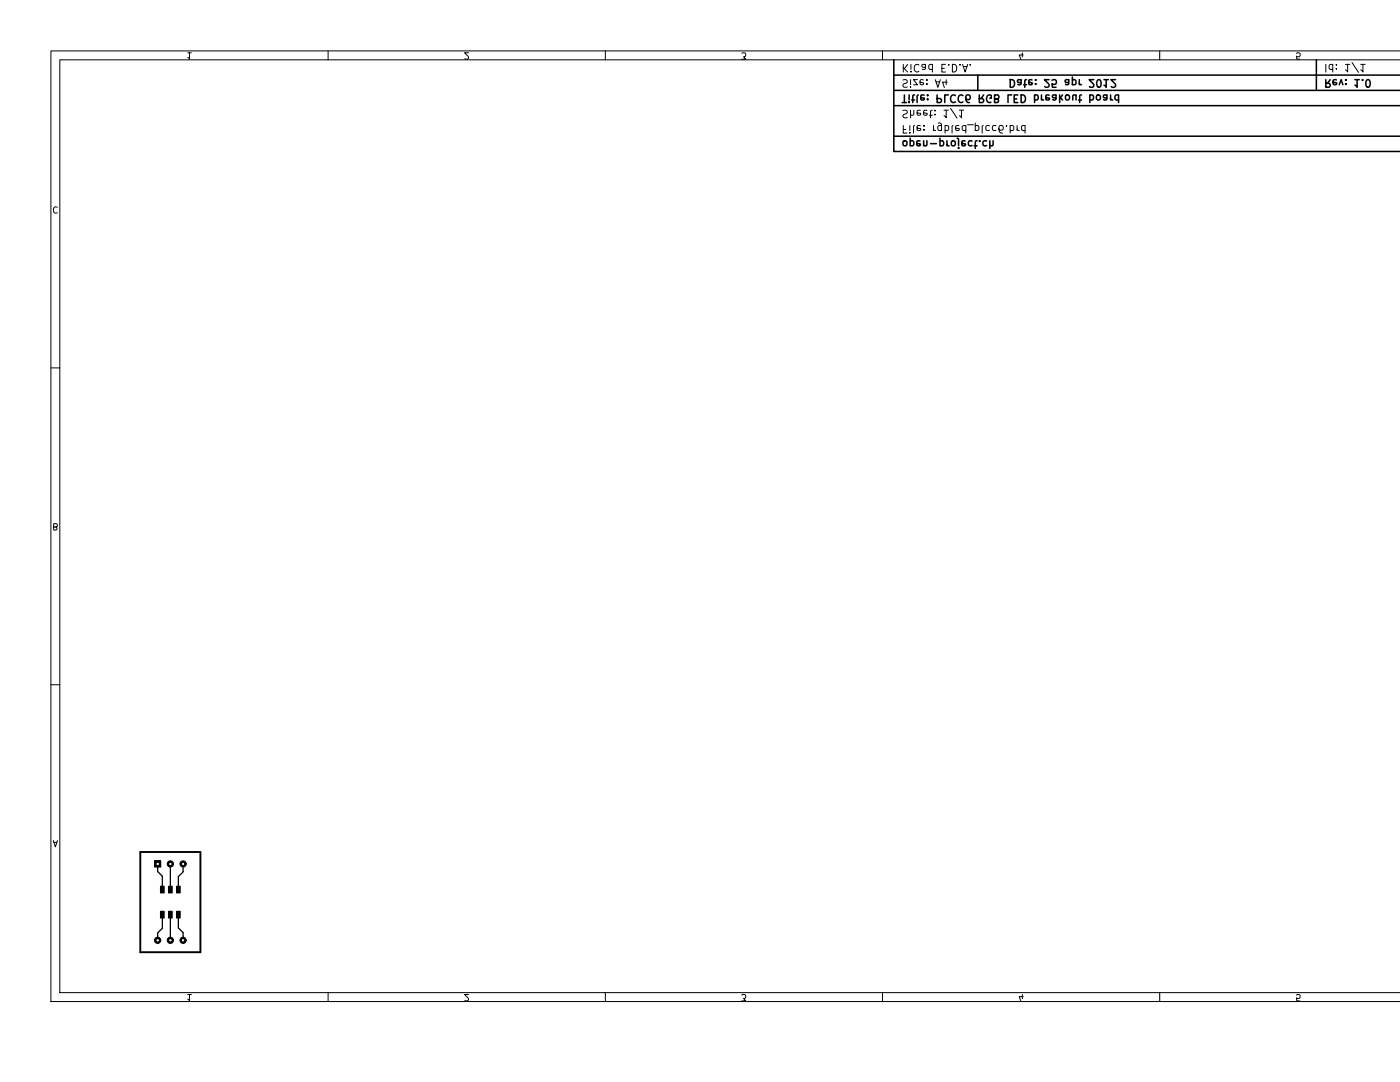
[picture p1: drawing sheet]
<svg xmlns="http://www.w3.org/2000/svg" width="279mm" height="216mm" viewBox="0 0 279 216" stroke-linecap="round" stroke-linejoin="round" font-family="sans-serif">
<g fill="none" stroke="#000" stroke-width=".2">
<path d="M37.5 10.5h.7M37.8 10.5v1.3l-.3-.4M65.5 10.2v1.7M93.5 10.5h-.8l.8 .9-.2 .4-.5-.1M120.8 10.2v1.7M148 10.7l.6-.2 .2 .3v.4l-.4 .1 .4 .5h-.8M176.1 10.2v1.7M180.2 16l.6-.1 .2 .1v.5l-.7 .3-.1 .3 .3 .3 .6-.1M180.3 12.8v1.6M180.3 13.5l.8 .9M181.1 12.8l-.6 .9M181.7 17.3v.1"/>
<path d="M181.7 15.9v1M181.8 14.2v.2M181.8 12.8v1.1M183.1 15.9h-.8l.8 1h-.8M183.4 13a.61 .61 0 0 0-.8 0 .61 .61 0 0 0-.2 .7 .57 .57 0 0 0 .3 .6 .57 .57 0 0 0 .7-.1M184.3 16l-.5-.1-.2 .2 .1 .7h.6v-.3l-.7-.1M184.7 12.8l-.1 1h-.6M184.7 12.9l-.5-.1a.3 .3 0 0 0-.2 .3 .3 .3 0 0 0 .2 .3l.5 .1M185 15.9v.1M185 16.7v.1M186.1 12.9l-.5-.1-.2 .3 .1 .7h.6M186.1 12.8v1.6"/>
<path d="M186.7 15.9l.5 1.5 .5-1.5M186.8 16.3h.7M188 13.6h.5M188.7 12.8h-.7v1.6h.7M188.8 15.9v1M189.1 16.4h-1l.4 1.1M189.3 12.8v.2M190.1 12.8a.77 .77 0 0 1 .8 .8 .77 .77 0 0 1-.8 .8zM191.6 12.8v.2M192.1 12.8l.5 1.6 .5-1.6M192.2 13.3h.8M193.6 12.8v.2"/>
<path d="M204 10.5v.9M204.2 11h-.8l.3 .9M231.4 10.2v1.7M258.7 10.7l.2-.2 .5 .2 .1 .4-.2 .2h-.4l-.2-.1 .1 .6h.6M264.6 12.8v1.6M266 12.9l-.5-.1-.2 .3 .1 .7h.6M266 12.8v1.6M266.7 12.8v.2M266.7 13.6v.2M268.5 12.8h.9M269 12.8v1.6l-.5-.5M269.8 12.5l1.3 1.9"/>
<path d="M271.6 12.8h.8M272 12.8v1.6l-.4-.5M279.4 10.2h-269.2v189.6h269.2M279.4 11.9h-267.5v186.2h267.5M180.2 22.1l.6-.1 .2 .1v.5l-.7 .3-.1 .3 .3 .3 .6-.1M180.3 25v1.6h.7M180.3 25.8h.5M181.6 26.4v.2M181.6 25v1.1M181.7 22v1.5M182.4 22l-.1 .9-.4 .1-.2-.1M182.5 25l-.2 .3v1.3"/>
<path d="M183.7 25.1l-.5-.1-.2 .3 .1 .7h.6l.1-.3-.8-.2M183.7 22.1l-.5-.1-.2 .2 .1 .7h.6l.1-.3-.8-.1M184.4 25v.2M184.4 25.8v.2M185 22.1l-.4-.1-.3 .2 .1 .7h.6l.1-.3-.8-.1M185.5 23h.6M186.1 22l-.4 .2v1.3M186.3 25.8l.1 .2 .3 .1M186.3 25v1.1M186.6 22v.1M186.6 22.8v.1M187.2 24.6l.4-.1 .3 .3v1.3"/>
<path d="M187.9 25.1l-.4-.1-.3 .3 .1 .7h.6M188.4 22h.9M188.6 25.1l.4-.1 .3 .3-.1 .7h-.6M188.6 25v1.6M188.8 22v1.5l-.4-.4M189.7 21.6l1.3 2M190.2 25l-.2 .3v1.3M191.4 25.1l-.5-.1-.2 .3 .1 .7h.6v-.3l-.7-.2M191.4 22h.9M191.9 22v1.5l-.5-.4M192.8 25.1l-.5-.1-.3 .3 .2 .7h.6M192.8 25v1.6"/>
<path d="M193.1 24.9h1.2M194.6 25.1l.5-.1 .3 .3-.2 .7h-.6M194.6 24.5v1.6M196.2 25l-.2 .3v1.3M197.5 25.1l-.5-.1-.3 .3 .2 .7h.6M198.8 25.1l-.5-.1-.3 .3 .2 .7h.6M199.4 25.7l.2 .3h.3l.3-.3-.1-.6-.5-.1-.2 .2a1.01 1.01 0 0 0 .4 1.4h.3M200.9 25v.2M201.6 25.1l.4-.1 .3 .3-.1 .7h-.6M201.6 25v1.6M203 25.8l.1 .2 .3 .1M203 25v1.1"/>
<path d="M204.6 25.1l-.5-.1-.2 .3 .1 .7h.6M204.6 25v1.6M11.4 41.4a.6 .6 0 0 0-.8 .4 .6 .6 0 0 0 .6 .7l.2-.1M10.2 73.4h1.7M10.7 105.2h.6v.4l-.6 .2v-1.3h.5l.2 .4-.3 .3M10.2 136.6h1.7M10.6 167.7l.4 1.3 .5-1.3M10.7 168.1h.7M30.8 171.8h1.3v1.2h-1.3zM32 176.8h.8v1.4h-.8zM33.6 176.8h.8v1.4h-.8zM35.2 176.8h.8v1.4h-.8z"/>
<path d="M32 181.8h.8v1.4h-.8zM33.6 181.8h.8v1.4h-.8zM35.2 181.8h.8v1.4h-.8zM37.5 198.4h.7M37.8 198.4v1.3l-.3-.3M65.5 198.1v1.7M93.5 198.4h-.8l.8 1-.2 .3-.5-.1M120.8 198.1v1.7M148 198.6l.6-.2 .2 .3v.4l-.4 .1 .4 .5h-.8M176.1 198.1v1.7M204 198.4v.9M204.2 198.9h-.8l.3 .9"/>
<path d="M231.4 198.1v1.7M258.7 198.6l.2-.2 .5 .2 .1 .4-.2 .2h-.4l-.2-.1 .1 .6h.6"/>
<circle cx="34" cy="172.4" r=".62"/>
<circle cx="36.5" cy="172.4" r=".62"/>
<circle cx="31.5" cy="187.6" r=".62"/>
<circle cx="34" cy="187.6" r=".62"/>
<circle cx="36.5" cy="187.6" r=".62"/>
</g>
<g fill="none" stroke="#000" stroke-width=".3">
<path d="M178.4 11.9v18.3h101M178.4 15h101M178.4 18h101M180.5 18.9v1.6M181.4 18.9v1.1M181.9 20h.6M182.5 18.9l-.3 .3v1.3M183.2 18.9l-.2 .3v1.3M184.4 19l-.4-.1-.2 .3v.7h.6l.1-.3-.7-.2M185.1 18.9v.2M185.1 19.7v.2M187 18.9v1.6h.6l.2-.2 .1-.3-.2-.3h-.7"/>
<path d="M189.3 18.9h-.8v1.6M190.6 19.1a.72 .72 0 0 0-1 .5 .72 .72 0 0 0 .8 .9l.2-.2M192.2 19.1a.72 .72 0 0 0-1 .5 .72 .72 0 0 0 .7 .9l.3-.2M192.8 19.6l.2 .3h.3l.3-.3-.1-.6-.5-.1-.2 .2a1.01 1.01 0 0 0 .4 1.4h.3M195.1 15v3M195.4 18.9v1.6h.6l.2-.2 .1-.3-.1-.3h-.8M196.3 18.9l-.5 .8M197.5 19.6h.3v-.5a.61 .61 0 0 0-.7 0 .61 .61 0 0 0-.2 .7 .59 .59 0 0 0 .2 .6 .59 .59 0 0 0 .7 0M198.5 19.7h.5l.2 .2 .1 .3-.2 .2-.6 .1v-1.6h.6l.3 .3a.4 .4 0 0 1-.4 .5M201.6 15.9a.77 .77 0 0 1 .9 .8 .77 .77 0 0 1-.9 .7zM201.9 18.9h-.7v1.6M202.4 19.7h.5"/>
<path d="M203.1 18.9h-.7v1.6h.7M203.8 15.9l-.1 .9h-.6M203.8 16l-.5-.1a.3 .3 0 0 0-.3 .3 .3 .3 0 0 0 .3 .3h.5M203.8 18.9a.77 .77 0 0 1 .9 .8 .77 .77 0 0 1-.9 .8zM204.3 16.9h.6M204.9 15.9l-.4 .2v1.3M206 16l-.5-.1-.2 .2 .1 .7h.6v-.3l-.7-.1M206.5 19l.4-.1 .3 .3-.2 .7h-.5M206.5 18.9v1.6M206.7 15.9v.1M206.7 16.7v.1M207.8 19.7l.2 .2 .3 .1"/>
<path d="M207.8 18.9v1.1M209.4 19l-.5-.1-.2 .3 .1 .7h.6v-.3l-.7-.2M209.4 15.9h-1l1 1.1-.1 .3-.2 .1-.6-.1M210 16l.2-.1 .6 .1v.5l-.1 .3h-.5l-.2-.1v.7h.8M210.7 18.9v1h-.6M210.7 19l-.5-.1a.3 .3 0 0 0-.2 .3 .3 .3 0 0 0 .2 .3l.5 .1M211.5 18.9v1.6M211.5 19.4l.6 .6M212.1 18.9l-.5 .6M212.7 19.1l.2-.2 .5 .2v.6l-.1 .2-.4 .1-.2-.2zM213.3 15.9l-.1 .9h-.6M213.3 16l-.5-.1a.3 .3 0 0 0-.2 .3 .3 .3 0 0 0 .2 .3h.5"/>
<path d="M214 16l.4-.1 .3 .3-.1 .6h-.6M214 15.4v1.5M214.7 19.1l-.2-.2-.3 .1-.1 1M214.7 18.9v1.1M215.2 20h.6M215.4 16.6l.1 .2 .3 .1M215.4 15.9v1M215.8 18.9l-.3 .3v1.3M217.5 19l.4-.1 .3 .3-.1 .7h-.6M217.5 18.9v1.6M218.3 15.9h-.9l.9 1.1-.1 .3-.2 .1-.6-.1M219 19l.3-.1 .3 .3v.5l-.3 .3-.3-.1-.2-.2z"/>
<path d="M219 16l.2-.1a.81 .81 0 0 1 .6 .8 .81 .81 0 0 1-.6 .7l-.2-.1-.1-.5zM220.3 15.9h.9M220.8 15.9v1.5l-.5-.4M220.9 18.9l-.1 1h-.5M220.9 19l-.5-.1a.3 .3 0 0 0-.2 .3 .3 .3 0 0 0 .2 .3l.5 .1M221.6 19.7l.2 .2 .3 .1M221.6 18.9v1.1M222.6 15.9h-.9l.9 1.1v.3l-.2 .1-.6-.1M223.2 19l-.4-.1-.3 .3 .2 .7h.5M223.2 18.9v1.6M262.7 11.9v6.1M264.6 15.9v1.5h.6l.2-.1 .1-.4-.2-.2-.7-.1"/>
<path d="M265.5 15.9l-.5 .7M266.7 16l-.4-.1-.3 .2 .1 .7h.6l.1-.3-.8-.1M267.3 16.9l.3-1 .4 1M268.6 15.9v.1M268.6 16.7v.1M270.4 15.9h.9M270.8 15.9v1.5l-.4-.4M271.9 15.9v.1M272.7 16l.2-.1a.81 .81 0 0 1 .6 .8 .81 .81 0 0 1-.6 .7l-.2-.1-.1-.5zM178.4 27.2h101M178.4 21.1h101M180.1 20.5h.8"/>
<path d="M180.3 28.2l.2-.1 .4 .1 .1 .6-.1 .2-.4 .1-.2-.1zM181.4 20.3v.2M181.7 28.2l.4-.1 .3 .3-.2 .6h-.5M181.7 27.6v1.5M183.6 28.2l-.4-.1-.2 .2v.7h.6l.1-.3-.7-.1M184.3 28.1v1M185 28.1l-.1 .9-.3 .1-.3-.1M185.7 28.7h1.2M187.6 28.2l.4-.1 .3 .3-.1 .6h-.6M187.6 27.6v1.5M189 28.8l.1 .2 .3 .1M189 28.1v1"/>
<path d="M190 28.2l.4-.1 .2 .3v.4l-.2 .3-.4-.1-.2-.2zM191 27.6l.3 .2v1.3M191.3 29.5v.1M192.6 28.2l-.4-.1-.2 .2v.7h.6l.1-.3-.7-.1M194 28.2l-.4-.1-.3 .3 .1 .6h.6M194.4 29.1h.6M195 28.1l-.4 .2v1.3M195.5 28.1v.1M196.9 28.2l-.4-.1-.3 .3 .1 .6h.6M197.5 28.1v1.5M198.2 28.1l-.1 .9-.3 .1-.3-.1"/>
</g>
<path d="M28 170h12v20h-12z" fill="none" stroke="#000" stroke-width=".38"/>
<g fill="#000">
<path d="M30.8 171.8h1.3v1.2h-1.3zM32 176.8h.8v1.4h-.8zM33.6 176.8h.8v1.4h-.8zM35.2 176.8h.8v1.4h-.8zM32 181.8h.8v1.4h-.8zM33.6 181.8h.8v1.4h-.8zM35.2 181.8h.8v1.4h-.8z"/>
<circle cx="34" cy="172.4" r=".62"/>
<circle cx="36.5" cy="172.4" r=".62"/>
<circle cx="31.5" cy="187.6" r=".62"/>
<circle cx="34" cy="187.6" r=".62"/>
<circle cx="36.5" cy="187.6" r=".62"/>
</g>
<path d="M31.5 172.4v1.5l.9 .9v2.7M34 172.4v5.1M36.5 172.4v1.6l-.9 .9v2.6M32.4 182.5v2.7l-.9 1v1.4M34 182.5v5.1M35.6 182.5v2.7l.9 .9v1.5" fill="none" stroke="#000" stroke-width=".25"/>
<circle cx="31.5" cy="172.4" r=".11" fill="#fff"/>
<circle cx="31.5" cy="172.4" r=".11" fill="none" stroke="#fff" stroke-width=".2"/>
<circle cx="34" cy="172.4" r=".11" fill="#fff"/>
<circle cx="34" cy="172.4" r=".11" fill="none" stroke="#fff" stroke-width=".2"/>
<circle cx="36.5" cy="172.4" r=".11" fill="#fff"/>
<circle cx="36.5" cy="172.4" r=".11" fill="none" stroke="#fff" stroke-width=".2"/>
<circle cx="36.5" cy="187.6" r=".11" fill="#fff"/>
<circle cx="36.5" cy="187.6" r=".11" fill="none" stroke="#fff" stroke-width=".2"/>
<circle cx="34" cy="187.6" r=".11" fill="#fff"/>
<circle cx="34" cy="187.6" r=".11" fill="none" stroke="#fff" stroke-width=".2"/>
<circle cx="31.5" cy="187.6" r=".11" fill="#fff"/>
<circle cx="31.5" cy="187.6" r=".11" fill="none" stroke="#fff" stroke-width=".2"/>
</svg>
